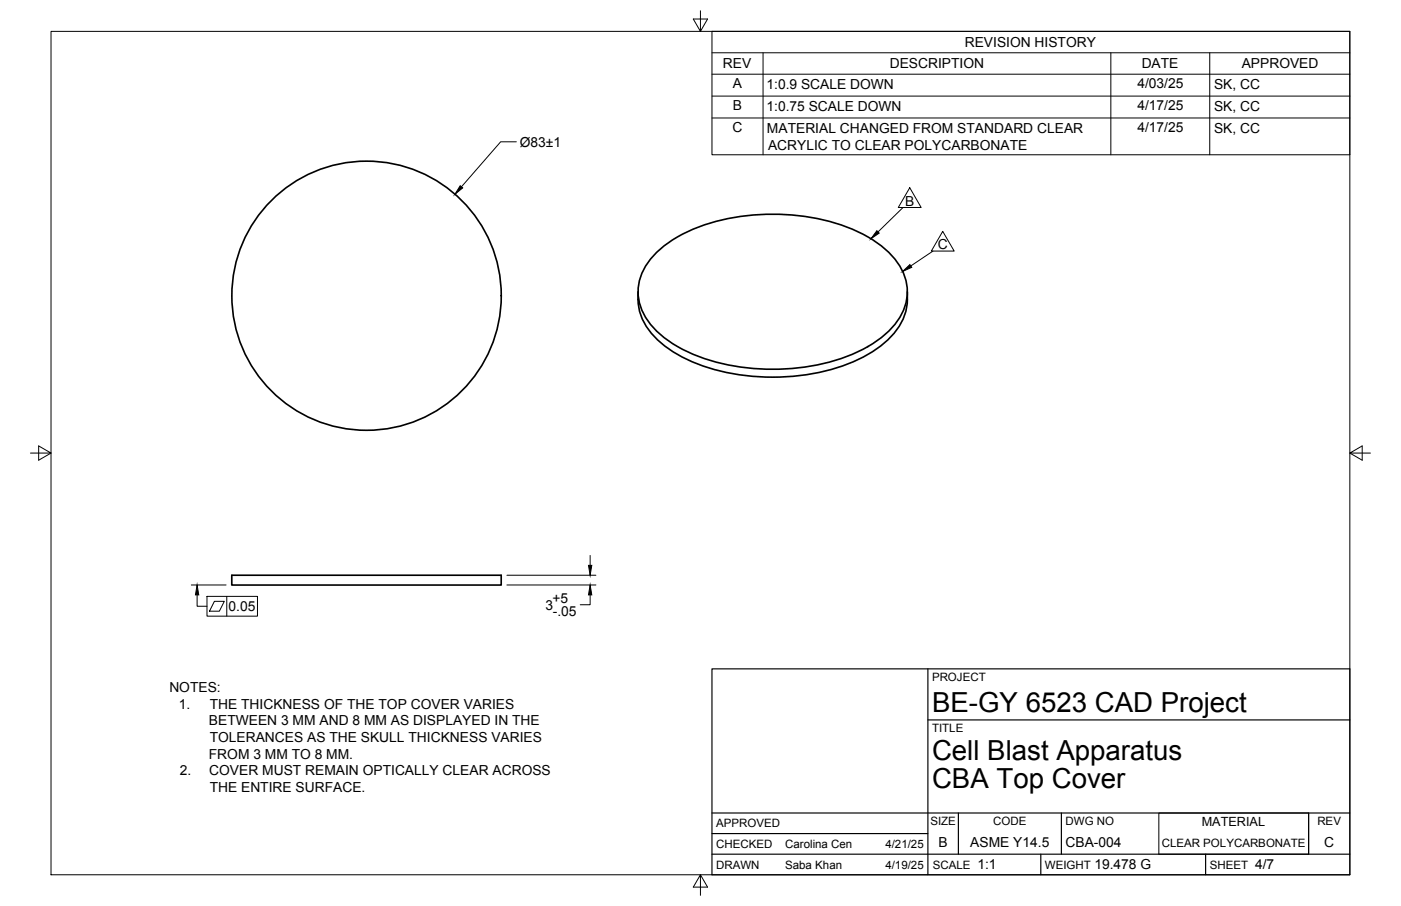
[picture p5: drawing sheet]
<svg xmlns="http://www.w3.org/2000/svg" width="432mm" height="279mm" viewBox="0 0 432 279" stroke-linecap="round" stroke-linejoin="round" font-family="sans-serif">
<defs><g id="words">
<g font-size="8.5">
<text x="287.3" y="219.5">BE-GY 6523 CAD Project</text>
<text x="287.3" y="234.5">Cell Blast Apparatus</text>
<text x="287.3" y="243.1">CBA Top Cover</text>
</g>
<g font-size="4.3">
<text x="297.3" y="14.5">REVISION HISTORY</text>
<text x="222.8" y="21.1">REV</text>
<text x="274.2" y="21.1">DESCRIPTION</text>
<text x="351.9" y="21.1">DATE</text>
<text x="382.7" y="21.1">APPROVED</text>
<text x="225.9" y="27.2">A</text>
<text x="236.2" y="27.5">1:0.9 SCALE DOWN</text>
<text x="350.6" y="27.3">4/03/25</text>
<text x="374.2" y="27.5">SK, CC</text>
<text x="225.8" y="34">B</text>
<text x="236.2" y="34.3">1:0.75 SCALE DOWN</text>
<text x="350.6" y="34">4/17/25</text>
<text x="374.2" y="34.3">SK, CC</text>
<text x="225.7" y="40.8">C</text>
<text x="236.4" y="41">MATERIAL CHANGED FROM STANDARD CLEAR</text>
<text x="350.6" y="40.8">4/17/25</text>
<text x="374.2" y="41">SK, CC</text>
<text x="160.2" y="45.2">Ø83±1</text>
<text x="236.7" y="46.1">ACRYLIC TO CLEAR POLYCARBONATE</text>
<text x="278.9" y="63.5">B</text>
<text x="289" y="76.9">C</text>
<text x="170.3" y="186">+5</text>
<text x="70.5" y="188.5">0.05</text>
<text x="168.2" y="188">3</text>
<text x="170.4" y="190.1">-.05</text>
<text x="52.2" y="213.4">NOTES:</text>
<text x="55.1" y="218.5">1.</text>
<text x="64.6" y="218.5">THE THICKNESS OF THE TOP COVER VARIES</text>
<text x="64.4" y="223.7">BETWEEN 3 MM AND 8 MM AS DISPLAYED IN THE</text>
<text x="64.4" y="234">FROM 3 MM TO 8 MM.</text>
<text x="64.6" y="228.8">TOLERANCES AS THE SKULL THICKNESS VARIES</text>
<text x="55.5" y="239.1">2.</text>
<text x="64.5" y="239.1">COVER MUST REMAIN OPTICALLY CLEAR ACROSS</text>
<text x="64.6" y="244.2">THE ENTIRE SURFACE.</text>
<text x="289.3" y="261.2">B</text>
<text x="299.1" y="261.2">ASME Y14.5</text>
<text x="328.4" y="261.2">CBA-004</text>
<text x="408.1" y="261.2">C</text>
<text x="301.2" y="268.1">1:1</text>
<text x="337.3" y="268.1">19.478 G</text>
<text x="386.8" y="268.1">4/7</text>
</g>
<text font-size="3.9" x="370.4" y="254.8">MATERIAL</text>
<g font-size="3.5">
<text x="287.3" y="210.1">PROJECT</text>
<text x="287.3" y="225.8">TITLE</text>
<text x="220.7" y="255.2">APPROVED</text>
<text x="286.7" y="254.5">SIZE</text>
<text x="306.1" y="254.5">CODE</text>
<text x="328.4" y="254.5">DWG NO</text>
<text x="406" y="254.5">REV</text>
<text x="220.7" y="261.5">CHECKED</text>
<text x="242" y="261.5">Carolina Cen</text>
<text x="272.9" y="261.5">4/21/25</text>
<text x="358.1" y="261.2">CLEAR POLYCARBONATE</text>
<text x="220.7" y="267.9">DRAWN</text>
<text x="242" y="267.9">Saba Khan</text>
<text x="272.9" y="267.9">4/19/25</text>
<text x="287.5" y="267.9">SCALE</text>
<text x="322.1" y="267.9">WEIGHT</text>
<text x="372.9" y="267.9">SHEET</text>
</g>
</g></defs>
<g fill="none" stroke="#000" stroke-width=".51">
<path d="M201.6 78.7a43.2 43.2 0 0 1 23.5-11.4 66.3 66.3 0 0 1 40.3 4.6 26.1 26.1 0 0 1 13.3 13.1 15.4 15.4 0 0 1-4 16.3 43.2 43.2 0 0 1-23.4 11.4 66.3 66.3 0 0 1-40.4-4.7 26.1 26.1 0 0 1-13.3-13.1 15.4 15.4 0 0 1 4-16.2zM196.6 90a18.2 18.2 0 0 0 7.7 16.3 51.9 51.9 0 0 0 28 9.8 61.6 61.6 0 0 0 36.2-7.4 22.8 22.8 0 0 0 10.7-12.9l.3-1.7 .2-4.1M71.4 177.4h83.1v3h-83.1z"/>
<circle cx="113" cy="91.2" r="41.5"/>
</g>
<g fill="none" stroke="#000" stroke-width=".31">
<path d="M15.7 9.7h400.3v260.1h-400.3zM215.9 3.3v6.4l-2.2-3.8h4.4l-2.2 3.8M219.4 9.7h196.6v38h-196.6zM219.4 16.3h196.6M235.2 16.3v31.4M342.4 16.3v31.4M372.9 16.3v31.4M219.4 22.9h196.6M219.4 29.6h196.6M219.4 36.4h196.6M159.1 43.7h-4.8l-12.1 13.9M280.4 57.9l3.5 6.1h-7z"/>
<path d="M278.3 64l-7.7 7.5M287.5 77.4l-6.8 4.6M290.6 71.4l3.5 6h-7.1zM9.4 139.7h6.3l-3.8-2.2v4.4l3.8-2.2M416 139.7l3.8 2.2v-4.4l-3.8 2.2h6.4M156.2 177.4h27.5M181.9 171.3v3M59 180.4h10.7M60.7 183.5v3.5h3.1M63.8 183.9h15.6v6.1h-15.6zM66.1 185.4h3l-1.5 3.1h-3zM69.9 183.9v6.1"/>
<path d="M156.2 180.4h27.5M181.9 183.5v3h-3.1M357.2 250.7h46.1v12.7h-46.1zM215.9 269.8l2.2 3.8h-4.4l2.2-3.8v6.3"/>
</g>
<path d="M219.4 206.3h196.6v63.5h-196.6zM286 206.3v63.5M286 222h130M219.4 257.1h66.6M219.4 250.7h196.6M295.4 250.7v12.7M327.1 250.7v12.7M403.3 250.7v12.7M219.4 263.4h196.6M320.8 263.4v6.4M371.6 263.4v6.4" fill="none" stroke="#000" stroke-width=".36"/>
<path d="M141.8 57.3l.8 .7-2.4 1.9zM270.3 71.1l.7 .8-2.6 1.7zM278.2 83.7l2.2-2.1 .6 .8zM181.4 174.3h1l-.5 3.1zM60.7 180.4l.6 3.1h-1.1zM181.9 180.4l.5 3.1h-1z" fill="#000" stroke="#000" stroke-width=".31"/>
<use href="#words"/>
</svg>
